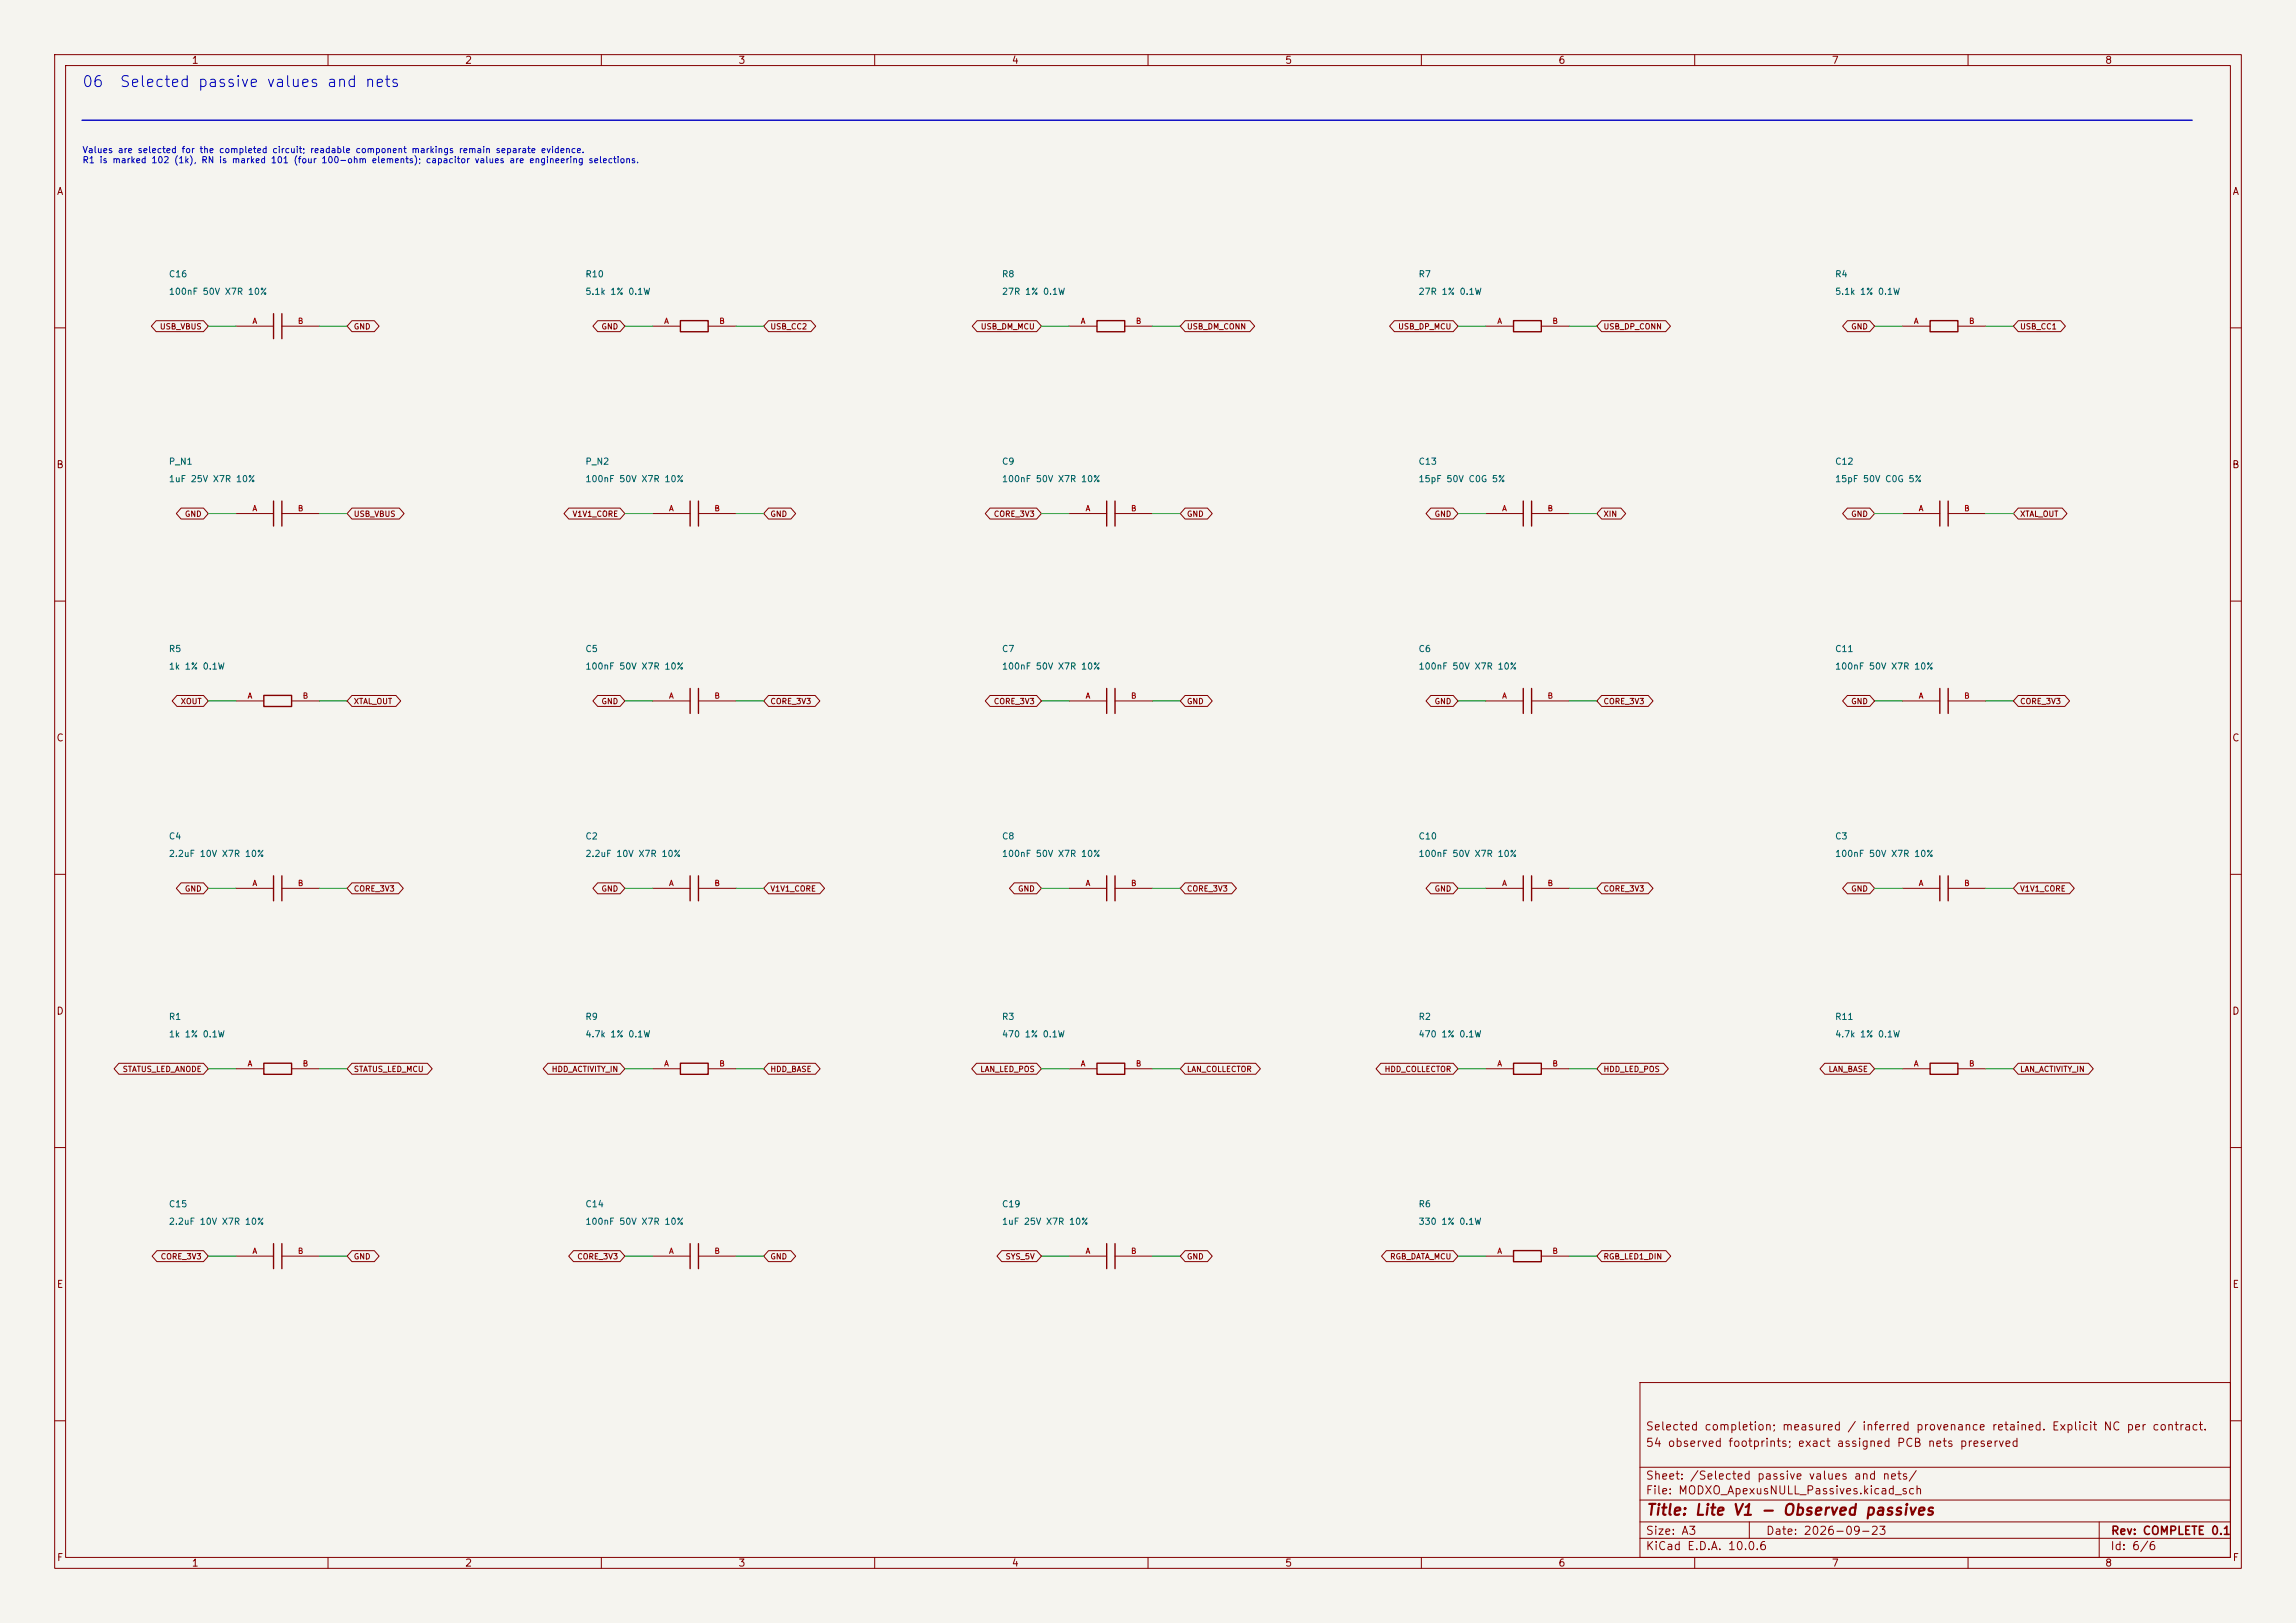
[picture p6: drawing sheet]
<svg xmlns="http://www.w3.org/2000/svg" width="420mm" height="297mm" viewBox="0 0 420 297" stroke-linecap="round" stroke-linejoin="round" font-family="sans-serif">
<defs><g id="words">
<g font-size="2" fill="#0000c2">
<text x="14.9" y="16.4">06</text>
<text x="21.8" y="16.4">Selected passive values and nets</text>
</g>
<text font-size="2" fill="#840000" x="301" y="277.8">Title: Lite V1 - Observed passives</text>
<g font-size="1.5" fill="#840000">
<text x="300.9" y="262.1">Selected completion; measured / inferred provenance retained. Explicit NC per contract.</text>
<text x="300.9" y="265.1">54 observed footprints; exact assigned PCB nets preserved</text>
<text x="300.9" y="273.8">File: MODXO_ApexusNULL_Passives.kicad_sch</text>
<text x="300.9" y="271.1">Sheet: /Selected passive values and nets/</text>
<text x="300.9" y="281.2">Size: A3</text>
<text x="322.9" y="281.2">Date: 2026-09-23</text>
<text x="386" y="281.2">Rev: COMPLETE 0.1</text>
<text x="300.9" y="284">KiCad E.D.A. 10.0.6</text>
<text x="385.9" y="284">Id: 6/6</text>
</g>
<g font-size="1.3" fill="#840000">
<text x="35" y="12">1</text>
<text x="85" y="12">2</text>
<text x="135" y="12">3</text>
<text x="185" y="12">4</text>
<text x="235" y="12">5</text>
<text x="285" y="12">6</text>
<text x="335" y="12">7</text>
<text x="385" y="12">8</text>
<text x="10.3" y="36">A</text>
<text x="408.3" y="36">A</text>
<text x="10.2" y="86">B</text>
<text x="408.2" y="86">B</text>
<text x="10.2" y="136">C</text>
<text x="408.2" y="136">C</text>
<text x="10.2" y="186">D</text>
<text x="408.2" y="186">D</text>
<text x="10.3" y="236">E</text>
<text x="408.3" y="236">E</text>
<text x="10.3" y="286">F</text>
<text x="35" y="287">1</text>
<text x="85" y="287">2</text>
<text x="135" y="287">3</text>
<text x="185" y="287">4</text>
<text x="235" y="287">5</text>
<text x="285" y="287">6</text>
<text x="335" y="287">7</text>
<text x="385" y="287">8</text>
<text x="408.3" y="286">F</text>
</g>
<g font-size="1.2" fill="#0000c2">
<text x="15" y="28.3">Values are selected for the completed circuit; readable component markings remain separate evidence.</text>
<text x="15" y="30.1">R1 is marked 102 (1k), RN is marked 101 (four 100-ohm elements); capacitor values are engineering selections.</text>
</g>
<g font-size="1.2" fill="#006464">
<text x="30.8" y="51">C16</text>
<text x="107" y="51">R10</text>
<text x="183.2" y="51">R8</text>
<text x="259.4" y="51">R7</text>
<text x="335.6" y="51">R4</text>
<text x="30.8" y="54.2">100nF 50V X7R 10%</text>
<text x="107" y="54.2">5.1k 1% 0.1W</text>
<text x="183.2" y="54.2">27R 1% 0.1W</text>
<text x="259.4" y="54.2">27R 1% 0.1W</text>
<text x="335.6" y="54.2">5.1k 1% 0.1W</text>
<text x="30.8" y="85.3">P_N1</text>
<text x="30.8" y="88.5">1uF 25V X7R 10%</text>
<text x="107" y="85.3">P_N2</text>
<text x="107" y="88.5">100nF 50V X7R 10%</text>
<text x="183.2" y="85.3">C9</text>
<text x="183.2" y="88.5">100nF 50V X7R 10%</text>
<text x="259.4" y="85.3">C13</text>
<text x="259.4" y="88.5">15pF 50V C0G 5%</text>
<text x="335.6" y="85.3">C12</text>
<text x="335.6" y="88.5">15pF 50V C0G 5%</text>
<text x="30.8" y="119.6">R5</text>
<text x="107" y="119.6">C5</text>
<text x="183.2" y="119.6">C7</text>
<text x="259.4" y="119.6">C6</text>
<text x="335.6" y="119.6">C11</text>
<text x="30.8" y="122.8">1k 1% 0.1W</text>
<text x="107" y="122.8">100nF 50V X7R 10%</text>
<text x="183.2" y="122.8">100nF 50V X7R 10%</text>
<text x="259.4" y="122.8">100nF 50V X7R 10%</text>
<text x="335.6" y="122.8">100nF 50V X7R 10%</text>
<text x="30.8" y="153.9">C4</text>
<text x="107" y="153.9">C2</text>
<text x="183.2" y="153.9">C8</text>
<text x="259.4" y="153.9">C10</text>
<text x="335.6" y="153.9">C3</text>
<text x="30.8" y="157.1">2.2uF 10V X7R 10%</text>
<text x="107" y="157.1">2.2uF 10V X7R 10%</text>
<text x="183.2" y="157.1">100nF 50V X7R 10%</text>
<text x="259.4" y="157.1">100nF 50V X7R 10%</text>
<text x="335.6" y="157.1">100nF 50V X7R 10%</text>
<text x="30.8" y="186.9">R1</text>
<text x="30.8" y="190.1">1k 1% 0.1W</text>
<text x="107" y="186.9">R9</text>
<text x="107" y="190.1">4.7k 1% 0.1W</text>
<text x="183.2" y="186.9">R3</text>
<text x="183.2" y="190.1">470 1% 0.1W</text>
<text x="259.4" y="186.9">R2</text>
<text x="259.4" y="190.1">470 1% 0.1W</text>
<text x="335.6" y="186.9">R11</text>
<text x="335.6" y="190.1">4.7k 1% 0.1W</text>
<text x="30.8" y="221.2">C15</text>
<text x="107" y="221.2">C14</text>
<text x="183.2" y="221.2">C19</text>
<text x="259.4" y="221.2">R6</text>
<text x="30.8" y="224.4">2.2uF 10V X7R 10%</text>
<text x="107" y="224.4">100nF 50V X7R 10%</text>
<text x="183.2" y="224.4">1uF 25V X7R 10%</text>
<text x="259.4" y="224.4">330 1% 0.1W</text>
</g>
<g font-size="1" fill="#a90000">
<text x="46.1" y="59.5">A</text>
<text x="54.4" y="59.5">B</text>
<text x="121.4" y="59.5">A</text>
<text x="131.5" y="59.5">B</text>
<text x="197.6" y="59.5">A</text>
<text x="207.7" y="59.5">B</text>
<text x="273.8" y="59.5">A</text>
<text x="283.9" y="59.5">B</text>
<text x="350" y="59.5">A</text>
<text x="360.1" y="59.5">B</text>
<text x="46.1" y="93.8">A</text>
<text x="54.4" y="93.8">B</text>
<text x="122.3" y="93.8">A</text>
<text x="130.6" y="93.8">B</text>
<text x="198.5" y="93.8">A</text>
<text x="206.8" y="93.8">B</text>
<text x="274.7" y="93.8">A</text>
<text x="283" y="93.8">B</text>
<text x="350.9" y="93.8">A</text>
<text x="359.2" y="93.8">B</text>
<text x="45.2" y="128.1">A</text>
<text x="55.3" y="128.1">B</text>
<text x="122.3" y="128.1">A</text>
<text x="130.6" y="128.1">B</text>
<text x="198.5" y="128.1">A</text>
<text x="206.8" y="128.1">B</text>
<text x="274.7" y="128.1">A</text>
<text x="283" y="128.1">B</text>
<text x="350.9" y="128.1">A</text>
<text x="359.2" y="128.1">B</text>
<text x="46.1" y="162.4">A</text>
<text x="54.4" y="162.4">B</text>
<text x="122.3" y="162.4">A</text>
<text x="130.6" y="162.4">B</text>
<text x="198.5" y="162.4">A</text>
<text x="206.8" y="162.4">B</text>
<text x="274.7" y="162.4">A</text>
<text x="283" y="162.4">B</text>
<text x="350.9" y="162.4">A</text>
<text x="359.2" y="162.4">B</text>
<text x="45.2" y="195.4">A</text>
<text x="55.3" y="195.4">B</text>
<text x="121.4" y="195.4">A</text>
<text x="131.5" y="195.4">B</text>
<text x="197.6" y="195.4">A</text>
<text x="207.7" y="195.4">B</text>
<text x="273.8" y="195.4">A</text>
<text x="283.9" y="195.4">B</text>
<text x="350" y="195.4">A</text>
<text x="360.1" y="195.4">B</text>
<text x="46.1" y="229.7">A</text>
<text x="54.4" y="229.7">B</text>
<text x="122.3" y="229.7">A</text>
<text x="130.6" y="229.7">B</text>
<text x="198.5" y="229.7">A</text>
<text x="206.8" y="229.7">B</text>
<text x="273.8" y="229.7">A</text>
<text x="283.9" y="229.7">B</text>
</g>
<g font-size="1" fill="#840000">
<text x="29.2" y="60.5">USB_VBUS</text>
<text x="64.6" y="60.5">GND</text>
<text x="109.9" y="60.5">GND</text>
<text x="140.8" y="60.5">USB_CC2</text>
<text x="179.3" y="60.5">USB_DM_MCU</text>
<text x="217" y="60.5">USB_DM_CONN</text>
<text x="255.7" y="60.5">USB_DP_MCU</text>
<text x="293.2" y="60.5">USB_DP_CONN</text>
<text x="338.5" y="60.5">GND</text>
<text x="369.4" y="60.5">USB_CC1</text>
<text x="33.7" y="94.8">GND</text>
<text x="64.6" y="94.8">USB_VBUS</text>
<text x="104.6" y="94.8">V1V1_CORE</text>
<text x="140.8" y="94.8">GND</text>
<text x="181.7" y="94.8">CORE_3V3</text>
<text x="217" y="94.8">GND</text>
<text x="262.3" y="94.8">GND</text>
<text x="293.2" y="94.8">XIN</text>
<text x="338.5" y="94.8">GND</text>
<text x="369.4" y="94.8">XTAL_OUT</text>
<text x="33" y="129.1">XOUT</text>
<text x="64.6" y="129.1">XTAL_OUT</text>
<text x="109.9" y="129.1">GND</text>
<text x="140.8" y="129.1">CORE_3V3</text>
<text x="181.7" y="129.1">CORE_3V3</text>
<text x="217" y="129.1">GND</text>
<text x="262.3" y="129.1">GND</text>
<text x="293.2" y="129.1">CORE_3V3</text>
<text x="338.5" y="129.1">GND</text>
<text x="369.4" y="129.1">CORE_3V3</text>
<text x="33.7" y="163.4">GND</text>
<text x="64.6" y="163.4">CORE_3V3</text>
<text x="109.9" y="163.4">GND</text>
<text x="140.8" y="163.4">V1V1_CORE</text>
<text x="186.1" y="163.4">GND</text>
<text x="217" y="163.4">CORE_3V3</text>
<text x="262.3" y="163.4">GND</text>
<text x="293.2" y="163.4">CORE_3V3</text>
<text x="338.5" y="163.4">GND</text>
<text x="369.4" y="163.4">V1V1_CORE</text>
<text x="22.3" y="196.4">STATUS_LED_ANODE</text>
<text x="64.6" y="196.4">STATUS_LED_MCU</text>
<text x="100.8" y="196.4">HDD_ACTIVITY_IN</text>
<text x="140.8" y="196.4">HDD_BASE</text>
<text x="179.2" y="196.4">LAN_LED_POS</text>
<text x="217" y="196.4">LAN_COLLECTOR</text>
<text x="253.2" y="196.4">HDD_COLLECTOR</text>
<text x="293.2" y="196.4">HDD_LED_POS</text>
<text x="334.4" y="196.4">LAN_BASE</text>
<text x="369.4" y="196.4">LAN_ACTIVITY_IN</text>
<text x="29.3" y="230.7">CORE_3V3</text>
<text x="64.6" y="230.7">GND</text>
<text x="105.5" y="230.7">CORE_3V3</text>
<text x="140.8" y="230.7">GND</text>
<text x="183.8" y="230.7">SYS_5V</text>
<text x="217" y="230.7">GND</text>
<text x="254.2" y="230.7">RGB_DATA_MCU</text>
<text x="293.2" y="230.7">RGB_LED1_DIN</text>
</g>
</g></defs>
<path d="M0 0h420v297h-420z" fill="#f5f4ef" stroke="#f5f4ef" stroke-width=".18"/>
<g fill="none" stroke="#840000" stroke-width=".18">
<path d="M10 10h400v277h-400zM12 12h396v273h-396zM60 10v2M110 10v2M160 10v2M210 10v2M260 10v2M310 10v2M360 10v2M28.6 58.7h8.6l.9 1-.9 1h-8.6l-.9-1zM43.2 59.7h6.8M51.6 59.7h6.8"/>
<path d="M64.4 58.7h4.1l.8 1-.8 1h-4.1l-.9-1zM109.3 58.7h4.1l.9 1-.9 1h-4.1l-.8-1zM119.4 59.7h5.1M129.5 59.7h5.1M140.6 58.7h7.7l.9 1-.9 1h-7.7l-.9-1zM178.7 58.7h10.9l.9 1-.9 1h-10.9l-.9-1zM195.6 59.7h5.1M205.7 59.7h5.1M216.8 58.7h11.8l.9 1-.9 1h-11.8l-.9-1zM255.1 58.7h10.7l.9 1-.9 1h-10.7l-.9-1zM271.8 59.7h5.1M281.9 59.7h5.1"/>
<path d="M293 58.7h11.7l.9 1-.9 1h-11.7l-.9-1zM337.9 58.7h4.1l.9 1-.9 1h-4.1l-.8-1zM348 59.7h5.1M358.1 59.7h5.1M369.2 58.7h7.7l.9 1-.9 1h-7.7l-.9-1zM10 60h2M408 60h2M33.1 93h4.1l.9 1-.9 1h-4.1l-.8-1zM43.2 94h6.8M51.6 94h6.8M64.4 93h8.6l.9 1-.9 1h-8.6l-.9-1zM104 93h9.4l.9 1-.9 1h-9.4l-.8-1z"/>
<path d="M119.4 94h6.8M127.8 94h6.8M140.6 93h4.1l.8 1-.8 1h-4.1l-.9-1zM181.1 93h8.5l.9 1-.9 1h-8.5l-.9-1zM195.6 94h6.8M204 94h6.8M216.8 93h4.1l.8 1-.8 1h-4.1l-.9-1zM261.7 93h4.1l.9 1-.9 1h-4.1l-.8-1zM271.8 94h6.8M280.2 94h6.8M293 93h3.5l.9 1-.9 1h-3.5l-.9-1zM337.9 93h4.1l.9 1-.9 1h-4.1l-.8-1z"/>
<path d="M348 94h6.8M356.4 94h6.8M369.2 93h8l.9 1-.9 1h-8l-.9-1zM10 110h2M408 110h2M32.4 127.3h4.8l.9 1-.9 1h-4.8l-.9-1zM43.2 128.3h5.1M53.3 128.3h5.1M64.4 127.3h8l.9 1-.9 1h-8l-.9-1zM109.3 127.3h4.1l.9 1-.9 1h-4.1l-.8-1zM119.4 128.3h6.8M127.8 128.3h6.8"/>
<path d="M140.6 127.3h8.5l.9 1-.9 1h-8.5l-.9-1zM181.1 127.3h8.5l.9 1-.9 1h-8.5l-.9-1zM195.6 128.3h6.8M204 128.3h6.8M216.8 127.3h4.1l.8 1-.8 1h-4.1l-.9-1zM261.7 127.3h4.1l.9 1-.9 1h-4.1l-.8-1zM271.8 128.3h6.8M280.2 128.3h6.8M293 127.3h8.5l.9 1-.9 1h-8.5l-.9-1zM337.9 127.3h4.1l.9 1-.9 1h-4.1l-.8-1zM348 128.3h6.8M356.4 128.3h6.8"/>
<path d="M369.2 127.3h8.5l.9 1-.9 1h-8.5l-.9-1zM10 160h2M408 160h2M33.1 161.6h4.1l.9 1-.9 1h-4.1l-.8-1zM43.2 162.6h6.8M51.6 162.6h6.8M64.4 161.6h8.5l.9 1-.9 1h-8.5l-.9-1zM109.3 161.6h4.1l.9 1-.9 1h-4.1l-.8-1zM119.4 162.6h6.8M127.8 162.6h6.8M140.6 161.6h9.4l.8 1-.8 1h-9.4l-.9-1zM185.5 161.6h4.1l.9 1-.9 1h-4.1l-.8-1z"/>
<path d="M195.6 162.6h6.8M204 162.6h6.8M216.8 161.6h8.5l.9 1-.9 1h-8.5l-.9-1zM261.7 161.6h4.1l.9 1-.9 1h-4.1l-.8-1zM271.8 162.6h6.8M280.2 162.6h6.8M293 161.6h8.5l.9 1-.9 1h-8.5l-.9-1zM337.9 161.6h4.1l.9 1-.9 1h-4.1l-.8-1zM348 162.6h6.8M356.4 162.6h6.8M369.2 161.6h9.4l.8 1-.8 1h-9.4l-.9-1zM21.7 194.6h15.5l.9 1-.9 1h-15.5l-.8-1z"/>
<path d="M43.2 195.6h5.1M53.3 195.6h5.1M64.4 194.6h13.8l.9 1-.9 1h-13.8l-.9-1zM100.2 194.6h13.2l.9 1-.9 1h-13.2l-.8-1zM119.4 195.6h5.1M129.5 195.6h5.1M140.6 194.6h8.5l.9 1-.9 1h-8.5l-.9-1zM178.6 194.6h11l.9 1-.9 1h-11l-.9-1zM195.6 195.6h5.1M205.7 195.6h5.1M216.8 194.6h12.9l.9 1-.9 1h-12.9l-.9-1zM252.6 194.6h13.2l.9 1-.9 1h-13.2l-.9-1z"/>
<path d="M271.8 195.6h5.1M281.9 195.6h5.1M293 194.6h11.3l.9 1-.9 1h-11.3l-.9-1zM333.8 194.6h8.2l.9 1-.9 1h-8.2l-.9-1zM348 195.6h5.1M358.1 195.6h5.1M369.2 194.6h12.8l.9 1-.9 1h-12.8l-.9-1zM10 210h2M408 210h2M28.7 228.9h8.5l.9 1-.9 1h-8.5l-.9-1zM43.2 229.9h6.8M51.6 229.9h6.8"/>
<path d="M64.4 228.9h4.1l.8 1-.8 1h-4.1l-.9-1zM104.9 228.9h8.5l.9 1-.9 1h-8.5l-.9-1zM119.4 229.9h6.8M127.8 229.9h6.8M140.6 228.9h4.1l.8 1-.8 1h-4.1l-.9-1zM183.2 228.9h6.4l.9 1-.9 1h-6.4l-.8-1zM195.6 229.9h6.8M204 229.9h6.8M216.8 228.9h4.1l.8 1-.8 1h-4.1l-.9-1zM253.6 228.9h12.2l.9 1-.9 1h-12.2l-.9-1zM271.8 229.9h5.1M281.9 229.9h5.1"/>
<path d="M293 228.9h11.7l.9 1-.9 1h-11.7l-.9-1zM300 253h108v32h-108zM10 260h2M300 278.5h108M300 274.5h108M300 268.5h108M320 278.5v3M384 278.5v6.5M408 260h2M60 285v2M110 285v2M160 285v2"/>
<path d="M210 285v2M260 285v2M300 281.5h108M310 285v2M360 285v2"/>
</g>
<g fill="none" stroke="#840000" stroke-width=".25">
<path d="M50 57.4v4.6M51.6 57.4v4.6M124.5 58.7h5v2h-5zM200.7 58.7h5v2h-5zM276.9 58.7h5v2h-5zM353.1 58.7h5v2h-5zM50 91.7v4.6M51.6 91.7v4.6M126.2 91.7v4.6M127.8 91.7v4.6M202.4 91.7v4.6M204 91.7v4.6"/>
<path d="M278.6 91.7v4.6M280.2 91.7v4.6M354.8 91.7v4.6M356.4 91.7v4.6M48.3 127.3h5v2h-5zM126.2 126v4.6M127.8 126v4.6M202.4 126v4.6M204 126v4.6M278.6 126v4.6M280.2 126v4.6M354.8 126v4.6"/>
<path d="M356.4 126v4.6M50 160.3v4.5M51.6 160.3v4.5M126.2 160.3v4.5M127.8 160.3v4.5M202.4 160.3v4.5M204 160.3v4.5M278.6 160.3v4.5M280.2 160.3v4.5M354.8 160.3v4.5M356.4 160.3v4.5M48.3 194.6h5v2h-5z"/>
<path d="M124.5 194.6h5v2h-5zM200.7 194.6h5v2h-5zM276.9 194.6h5v2h-5zM353.1 194.6h5v2h-5zM50 227.6v4.6M51.6 227.6v4.6M126.2 227.6v4.6M127.8 227.6v4.6M202.4 227.6v4.6M204 227.6v4.6M276.9 228.9h5v2h-5z"/>
</g>
<path d="M15 22h386" fill="none" stroke="#0000c2" stroke-width=".25"/>
<g fill="none" stroke="#009600" stroke-width=".18">
<path d="M38.1 59.7h5.1M58.4 59.7h5.1M114.3 59.7h5.1M134.6 59.7h5.1M190.5 59.7h5.1M210.8 59.7h5.1M266.7 59.7h5.1M287 59.7h5.1M342.9 59.7h5.1M363.2 59.7h5.1M38.1 94h5.1M58.4 94h5.1"/>
<path d="M114.3 94h5.1M134.6 94h5.1M190.5 94h5.1M210.8 94h5.1M266.7 94h5.1M287 94h5.1M342.9 94h5.1M363.2 94h5.1M38.1 128.3h5.1M58.4 128.3h5.1M114.3 128.3h5.1M134.6 128.3h5.1"/>
<path d="M190.5 128.3h5.1M210.8 128.3h5.1M266.7 128.3h5.1M287 128.3h5.1M342.9 128.3h5.1M363.2 128.3h5.1M38.1 162.6h5.1M58.4 162.6h5.1M114.3 162.6h5.1M134.6 162.6h5.1M190.5 162.6h5.1M210.8 162.6h5.1"/>
<path d="M266.7 162.6h5.1M287 162.6h5.1M342.9 162.6h5.1M363.2 162.6h5.1M38.1 195.6h5.1M58.4 195.6h5.1M114.3 195.6h5.1M134.6 195.6h5.1M190.5 195.6h5.1M210.8 195.6h5.1M266.7 195.6h5.1M287 195.6h5.1"/>
<path d="M342.9 195.6h5.1M363.2 195.6h5.1M38.1 229.9h5.1M58.4 229.9h5.1M114.3 229.9h5.1M134.6 229.9h5.1M190.5 229.9h5.1M210.8 229.9h5.1M266.7 229.9h5.1M287 229.9h5.1"/>
</g>
<use href="#words"/>
</svg>
